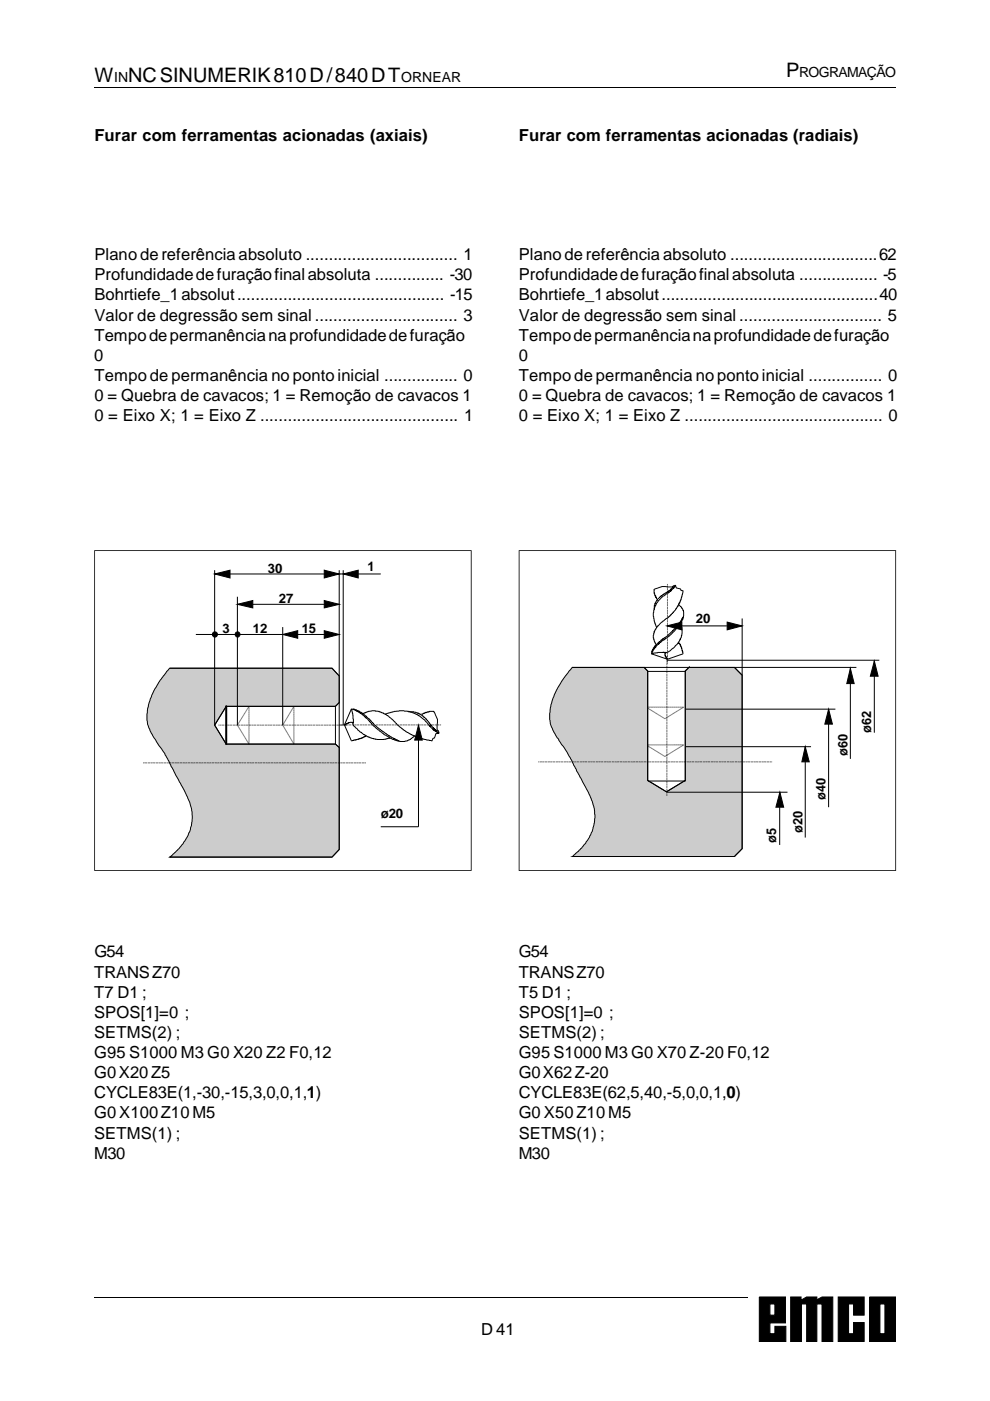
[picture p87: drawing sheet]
<svg xmlns="http://www.w3.org/2000/svg" width="210mm" height="297mm" viewBox="0 0 210 297" stroke-linecap="round" stroke-linejoin="round" font-family="sans-serif">
<defs><g id="words">
<g font-size="4.2">
<text x="20" y="17.3">W</text>
<text x="27.2" y="17.3">NCSINUMERIK810D/840DT</text>
<text x="166.7" y="16.3">P</text>
</g>
<g font-size="3.5">
<text x="20" y="29.8">Furar com ferramentas acionadas (axiais)</text>
<text x="110" y="29.8">Furar com ferramentas acionadas (radiais)</text>
<text x="20" y="59.5">Profundidadedefuraçãofinalabsoluta ............... -30</text>
<text x="20" y="55.2">Planodereferência absoluto ................................. 1</text>
<text x="110" y="59.5">Profundidadedefuraçãofinalabsoluta ................. -5</text>
<text x="110" y="55.2">Planodereferência absoluto ................................62</text>
<text x="20" y="63.7">Bohrtiefe_1absolut............................................. -15</text>
<text x="110" y="63.7">Bohrtiefe_1absolut...............................................40</text>
<text x="20" y="68">Valor de degressão sem sinal ............................... 3</text>
<text x="110" y="68">Valor de degressão sem sinal ............................... 5</text>
<text x="20" y="76.5">0</text>
<text x="20" y="72.2">Tempodepermanêncianaprofundidadedefuração</text>
<text x="110" y="76.5">0</text>
<text x="110" y="72.2">Tempodepermanêncianaprofundidadedefuração</text>
<text x="20" y="80.8">Tempode permanência no pontoinicial ................ 0</text>
<text x="110" y="80.8">Tempode permanência no pontoinicial ................ 0</text>
<text x="20" y="89.3">0 = Eixo X; 1 = Eixo Z ........................................... 1</text>
<text x="20" y="85">0 = Quebra de cavacos; 1 = Remoção de cavacos 1</text>
<text x="110" y="85">0 = Quebra de cavacos; 1 = Remoção de cavacos 1</text>
<text x="110" y="89.3">0 = Eixo X; 1 = Eixo Z ........................................... 0</text>
<text x="20" y="203">G54</text>
<text x="110" y="203">G54</text>
<text x="20" y="207.2">TRANSZ70</text>
<text x="110" y="207.2">TRANSZ70</text>
<text x="20" y="211.5">T7 D1 ;</text>
<text x="20" y="215.8">SPOS[1]=0 ;</text>
<text x="110" y="211.5">T5 D1 ;</text>
<text x="110" y="215.8">SPOS[1]=0 ;</text>
<text x="20" y="220">SETMS(2) ;</text>
<text x="110" y="220">SETMS(2) ;</text>
<text x="20" y="224.3">G95 S1000 M3 G0 X20 Z2 F0,12</text>
<text x="110" y="224.3">G95 S1000 M3 G0 X70 Z-20 F0,12</text>
<text x="20" y="228.6">G0X20Z5</text>
<text x="20" y="232.9">CYCLE83E(1,-30,-15,3,0,0,1,1)</text>
<text x="110" y="228.6">G0X62Z-20</text>
<text x="110" y="232.9">CYCLE83E(62,5,40,-5,0,0,1,0)</text>
<text x="20" y="237.1">G0X100Z10M5</text>
<text x="110" y="237.1">G0 X50Z10 M5</text>
<text x="20" y="241.4">SETMS(1) ;</text>
<text x="20" y="245.6">M30</text>
<text x="110" y="241.4">SETMS(1) ;</text>
<text x="110" y="245.6">M30</text>
<text x="102" y="282.9">D 41</text>
</g>
<g font-size="3">
<text x="24.2" y="17.3">IN</text>
<text x="85.1" y="17.3">ORNEAR</text>
<text x="169.4" y="16.3">ROGRAMAÇÃO</text>
</g>
<g font-size="2.8">
<text x="56.8" y="121.4">30</text>
<text x="77.9" y="121">1</text>
<text x="59.1" y="127.8">27</text>
<text x="47.2" y="134.2">3</text>
<text x="53.6" y="134.2">12</text>
<text x="64" y="134.2">15</text>
<text x="147.5" y="132.1">20</text>
<text x="184.7" y="155.4" transform="rotate(-90 184.7 155.4)">ø62</text>
<text x="179.7" y="160.2" transform="rotate(-90 179.7 160.2)">ø60</text>
<text x="80.7" y="173.4">ø20</text>
<text x="175" y="169.6" transform="rotate(-90 175 169.6)">ø40</text>
<text x="164.6" y="178.8" transform="rotate(-90 164.6 178.8)">ø5</text>
<text x="170.1" y="176.7" transform="rotate(-90 170.1 176.7)">ø20</text>
</g>
</g></defs>
<path d="M20 18.5h170M20 275.1h138.5" fill="none" stroke="#000" stroke-width=".21"/>
<g fill="#000" stroke="#000" stroke-width=".21">
<path d="M161 275h5.5v5.5h-3.3v2.3h1.1v-1.6h2.3v3.2h-5.6zM163.2 276.5v2.3h1.1v-2.3z" fill-rule="evenodd"/>
<path d="M167.6 275h2.2v.7l1.2-.7h2.2v.6l1.1-.6h2.3v9.4h-2.3v-7.9h-1.1v7.9h-2.2v-7.9h-1.1v7.9h-2.3z" fill-rule="evenodd"/>
<path d="M177.7 275h5.5v3.8h-2.2v-2.3h-1.1v6.3h1.1v-2.4h2.2v4h-5.5z" fill-rule="evenodd"/>
<path d="M184.4 275h5.5v9.4h-5.5zM186.6 276.5v6.3h1v-6.3z" fill-rule="evenodd"/>
</g>
<g fill="#000">
<path d="M20 116.7h80v67.9h-80v-67.9l.2 67.8h79.6v-67.7h-79.6v67.7z" fill-rule="evenodd"/>
<path d="M110 116.7h80v67.9h-80v-67.9l.2 67.8h79.6v-67.7h-79.6v67.7z" fill-rule="evenodd"/>
</g>
<path d="M73.6 153.7h-27.2" fill="none" stroke="#000" stroke-width=".21" stroke-dasharray=".1 .1 0 .1" stroke-linecap="butt"/>
<path d="M36 141.7h34.4l1.5 1.6v5.7l-.8 .8h-23.1l-2.5 3.9 2.5 4.1h23.1l.8 .7v21.6l-1.5 1.6h-34.4l.7-.6a10 10 0 0 0 3.6-10.9l-1.3-2.7-4-7.7-.7-1a15.6 15.6 0 0 1-3.1-5.7v-2a15.5 15.5 0 0 1 4-8.5z" fill-rule="evenodd" fill="#ccc" stroke="#000" stroke-width=".21"/>
<path d="M47.8 149.7l.1-.2 .3 .2-.1 8.2h-.3z" fill="#000"/>
<g fill="none" stroke="#000" stroke-width=".21">
<path d="M41.5 134.5h30.4M45.5 121.7h35.2M45.5 120.9v32.8M50.3 128.1h21.6M50.3 126.5v27.2M59.9 133v20.7M71.9 120.9v22.4M72.8 120.9v32.8M36 141.7h34.4l1.5 1.6v5.7l-.8 .8h-23.1l-2.5 3.9 2.5 4.1h23.1l.8 .7v21.6l-1.5 1.6h-34.4M52.8 149.8v8l-2.5-4.1zM62.3 149.8v8l-2.4-4.1zM71.1 149.8v8"/>
<path d="M71.9 149v9.5M73 153.7l1.5 3.4 2.5-.7 .5-.3v-.2M74.5 150.3l.4 2.2-.1 1.2 1.5 1.5 1.6 1 1.7 .5 1.8 .1 1.3-.4M74.5 150.3l.7 .2 1.2 .7 .9 .6 2.4 2.6 1.7 1.3 1.8 1 1.6 .5h1l1.2-.4 .9-.9M74.5 150.3l-1.5 3.4M74.8 153.4l-.1-.3-.7 .1-1 .5M74.8 150.3l.7 .2 1.3 .7 3.8 3.5 1.9 1.4 2.1 1M76.8 151.5l1.3-.7 .8-.1 1.4 .1 2.1 1 2.4 2.4 1.6 1.1 2.3 1.1 3 .7M81.6 151.5l2.1-.7 1-.1 2 .1 1 .4 1.3 .6 1.4 1.3 1.6 1.7 1.1 .6M86.5 150.9h1.2l1.3 .5 1.6 1.3 1.7 2.1 .2 .2 .3-.2M88.7 153.7v21.6h-8M89.4 151.5l1.4-.6 1.1-.1 .2 .1 .7 1.6-.1 2.2 .3 .4v.4l-.6 .1-.3 .8-.3 .2-.2 .5"/>
<path d="M137 157.9h7.9l-3.9 2.5zM137 149.9h7.9l-3.9 2.5z"/>
</g>
<g fill="#000" stroke="#000" stroke-width=".21">
<path d="M45.5 121.7l3.3-.8v1.6z" fill-rule="evenodd"/>
<path d="M50.3 128.1l3.3-.8v1.6z" fill-rule="evenodd"/>
<path d="M59.9 134.5l3.2-.8v1.6z" fill-rule="evenodd"/>
<path d="M68.7 133.7l3.2 .8-3.2 .8z" fill-rule="evenodd"/>
<path d="M68.7 127.3l3.2 .8-3.2 .8z" fill-rule="evenodd"/>
<path d="M68.7 120.9l3.2 .8-3.2 .8z" fill-rule="evenodd"/>
<path d="M72.8 121.7l3.1-.8v1.6z" fill-rule="evenodd"/>
<path d="M88.7 153.7l.8 3.2h-1.6z" fill-rule="evenodd"/>
<circle cx="45.6" cy="134.5" r=".55"/>
<circle cx="50.4" cy="134.5" r=".53"/>
</g>
<path d="M71.9 153.7h21.7M30.4 161.7h47.2" fill="none" stroke="#000" stroke-width=".21" stroke-dasharray=".1 .1 0 .1" stroke-linecap="butt"/>
<path d="M121.3 141.5h15.2l.8 .8v23.2l4 2.4 4-2.4v-23.2l.8-.8h9.6l1.7 1.7v36.7l-1.7 1.7h-34.4l.2-.1a14.4 14.4 0 0 0 4.1-5.4 10.2 10.2 0 0 0-1.2-8.8l-3.2-6.2-1.5-2.5a15 15 0 0 1-3.1-5.6l-.1-1.8a17.5 17.5 0 0 1 4.8-9.7z" fill-rule="evenodd" fill="#ccc" stroke="#000" stroke-width=".21"/>
<g fill="none" stroke="#000" stroke-width=".21">
<path d="M138.1 138.6l3.4 1.2M141.3 138.3l-.3 .2v.4l.5 .9M141.4 132.7h16M141.4 140h45M142.6 124.4h.1v.1l-.3 .4-2.3 1.5-.7 .7-.5 .9-.2 1.3M143.2 124l-.3 .7-.7 .6-1.7 1.1-1 1-.6 1.2-.4 1.3v.8l.4 1.5 .4 .9M143.8 128.1l.6 .5 .5 .8v1.1l-.1 .8-.7 1.1-1.1 1.4-1.6 1.4-1.6 1.1-1 1-.7 1.3M143.8 136.3l.3 .1 .3 .7 .4 1.5-3.3 1.2M144.3 132.2l.3 1.1v1.4l-.5 1.1-.5 .8-2.1 1.7h-2l-1.4 .3M144.8 125.2l-.4 1.8-1 2.1-1.8 1.9-1.3 .9-1.4 1.7-.3 .7-.1 .9 .4 1.1 .4 .5M144.8 125.3l-.4-.2-.1-.2-.9-.2-.1-.5h-.5l-.3 .2h-.9a2.89 2.89 0 0 0-2.2 .3l-.7 .3v.9l.6 1M144.8 130.8l-.4 .8-1.2 1.6-1.5 1.5-1.2 .7-1.6 1.6-.8 1.3"/>
<path d="M157.4 131.1v12.1M121.3 141.5h15.2l.8 .8v23.2l4 2.4 4-2.4v-23.2l.8-.8h9.6l1.7 1.7v36.7l-1.7 1.7h-34.4M136.6 141.5h9.5M137.4 142.4h8M145.4 150.4h31.7M145.4 158.3h26.6M155.7 141.5h25.9M170.7 158.3v19.3M175.7 150.4v20.7M180.3 141.7v19.2M185.4 140.1v15.2M137.4 165.6h8"/>
<path d="M141.4 168h25.6M165.3 168v11.1"/>
</g>
<path d="M141.5 140.7v-16.9M114.2 161.5h49.5M141.4 168.8v-29.7" fill="none" stroke="#000" stroke-width=".21" stroke-dasharray=".1 .1 0 .1" stroke-linecap="butt"/>
<g fill="#000" stroke="#000" stroke-width=".21">
<path d="M141.4 132.7l3.2-.8v1.6z" fill-rule="evenodd"/>
<path d="M154.2 131.9l3.2 .8-3.2 .8z" fill-rule="evenodd"/>
<path d="M170.7 158.3l.9 3.2h-1.6z" fill-rule="evenodd"/>
<path d="M175.7 150.4l.8 3.1h-1.6z" fill-rule="evenodd"/>
<path d="M180.3 141.7l.8 3.2h-1.6z" fill-rule="evenodd"/>
<path d="M185.4 140.2l.8 3.2h-1.7z" fill-rule="evenodd"/>
<path d="M165.4 168l.8 3.1h-1.7z" fill-rule="evenodd"/>
</g>
<use href="#words"/>
</svg>
